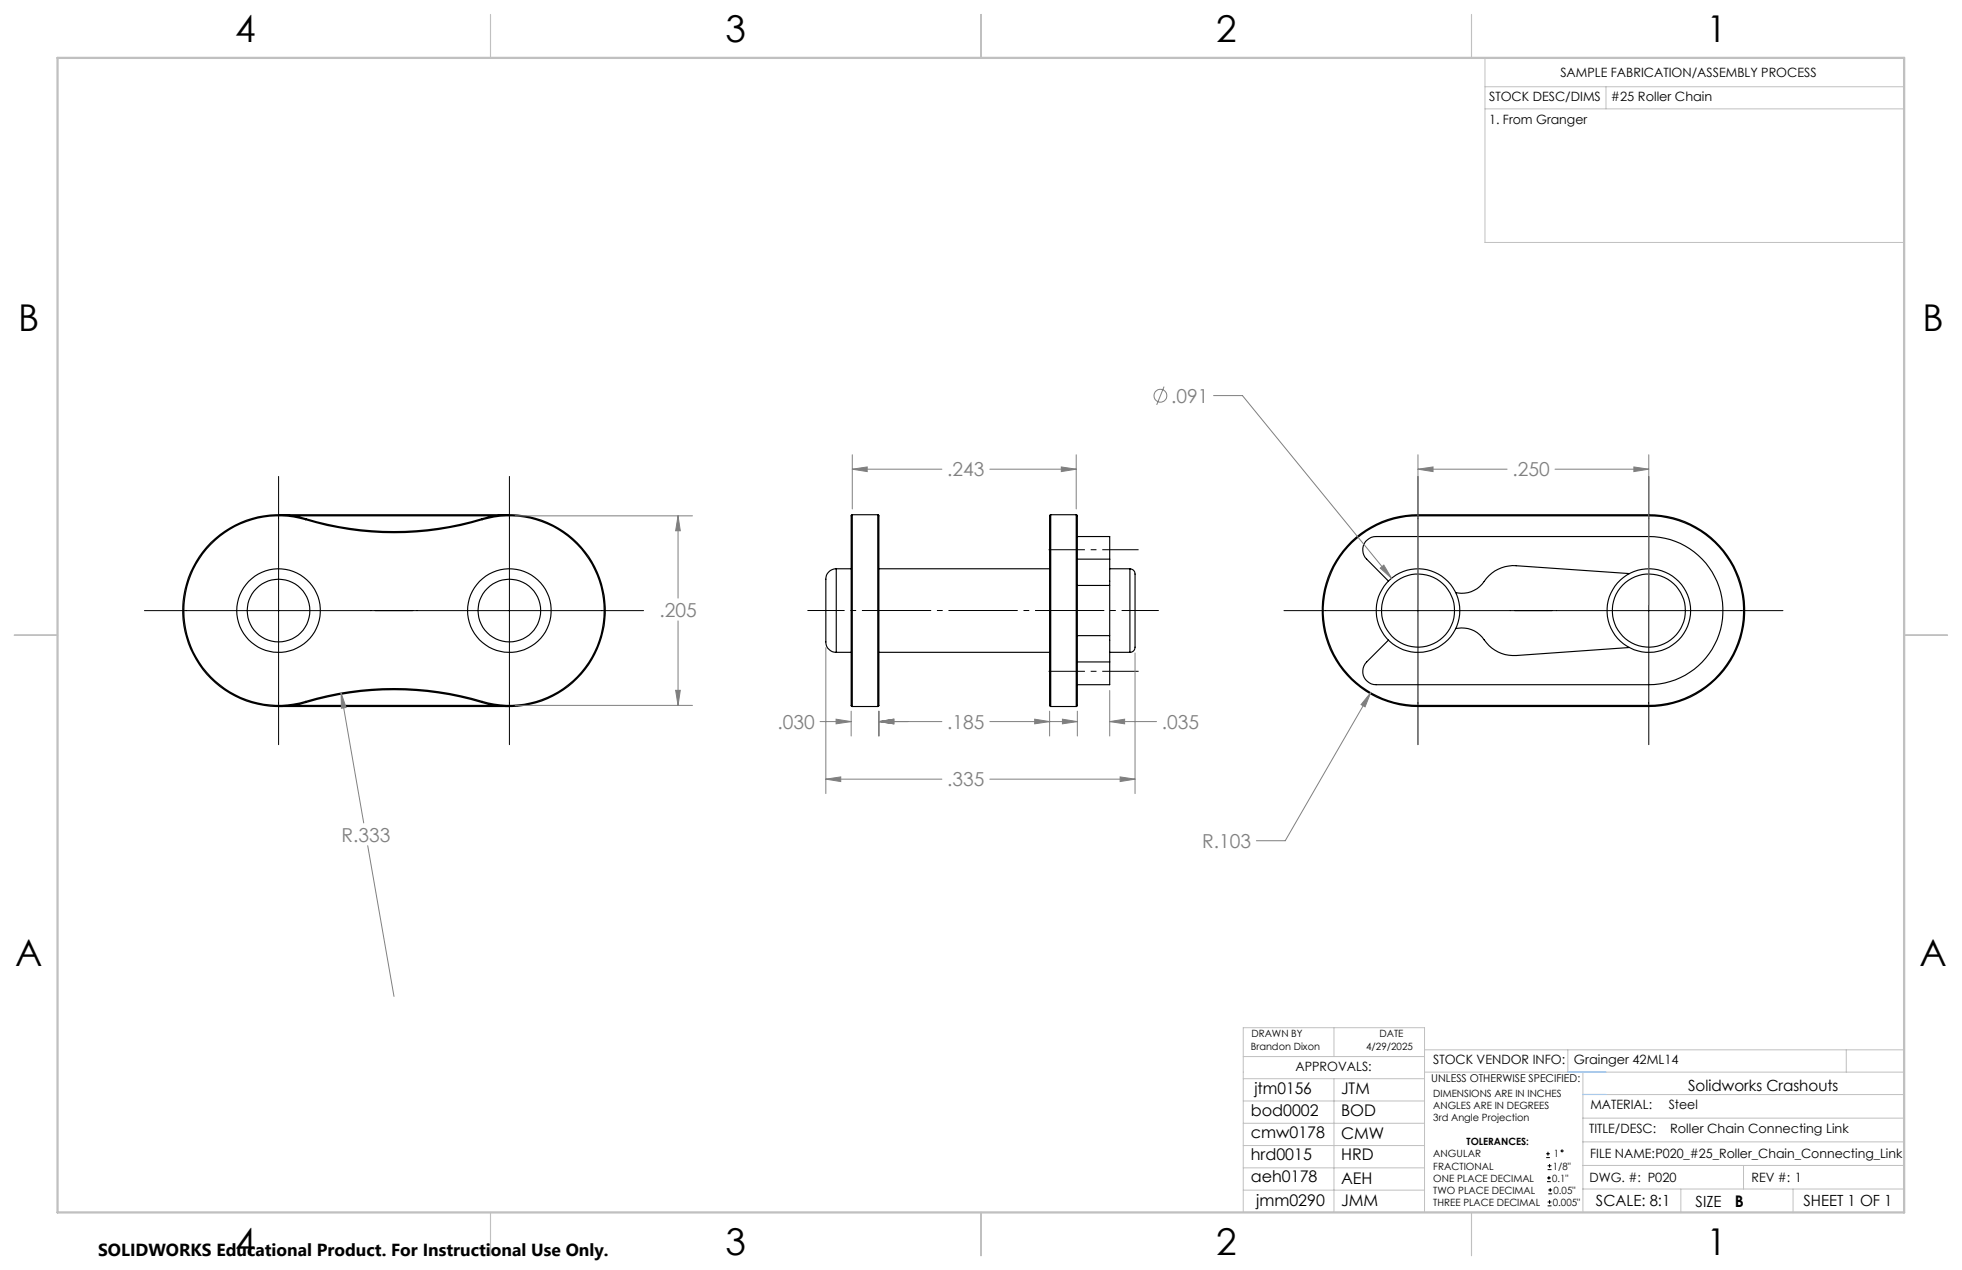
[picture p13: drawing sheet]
<svg xmlns="http://www.w3.org/2000/svg" width="432mm" height="279mm" viewBox="0 0 432 279" stroke-linecap="round" stroke-linejoin="round" font-family="sans-serif">
<defs><g id="words">
<g font-size="8.1">
<text x="51.7" y="9.3">4</text>
<text x="159.7" y="9.3">3</text>
<text x="267.6" y="9.3">2</text>
<text x="375.6" y="9.3">1</text>
<text x="4" y="72.8">B</text>
<text x="423.1" y="72.8">B</text>
<text x="3.3" y="212.5">A</text>
<text x="422.4" y="212.5">A</text>
<text x="51.7" y="276">4</text>
<text x="159.7" y="276">3</text>
<text x="267.6" y="276">2</text>
<text x="375.6" y="276">1</text>
</g>
<g font-size="4.2" fill="#808080">
<text x="257.7" y="88.6">.091</text>
<text x="208.5" y="104.8">.243</text>
<text x="332.9" y="104.8">.250</text>
<text x="145.1" y="135.7">.205</text>
<text x="171.1" y="160.3">.030</text>
<text x="208.5" y="160.3">.185</text>
<text x="255.7" y="160.3">.035</text>
<text x="208.5" y="173">.335</text>
<text x="75.1" y="185.1">R.333</text>
<text x="264.6" y="186.6">R.103</text>
</g>
<text font-size="3.8" x="21.6" y="276.3">SOLIDWORKS Educational Product. For Instructional Use Only.</text>
<g font-size="3.5">
<text x="275.3" y="245.6">bod0002</text>
<text x="276.1" y="240.6">jtm0156</text>
<text x="295.1" y="240.7">JTM</text>
<text x="295.1" y="245.4">BOD</text>
<text x="275.3" y="250.3">cmw0178</text>
<text x="295.1" y="250.7">CMW</text>
<text x="275.3" y="255.2">hrd0015</text>
<text x="295.1" y="255.2">HRD</text>
<text x="275.3" y="260">aeh0178</text>
<text x="295.1" y="260.4">AEH</text>
<text x="276.4" y="265.3">jmm0290</text>
<text x="295.1" y="265.3">JMM</text>
<text x="381.8" y="265.6">B</text>
</g>
<g font-size="3.4">
<text x="371.5" y="240.1">Solidworks Crashouts</text>
<text x="351.2" y="265.2">SCALE: 8:1</text>
<text x="373.2" y="265.6">SIZE</text>
<text x="396.9" y="265.2">SHEET 1 OF 1</text>
</g>
<g font-size="2.8">
<text x="343.4" y="16.9">SAMPLE FABRICATION/ASSEMBLY PROCESS</text>
<text x="327.7" y="22.3">STOCK DESC/DIMS</text>
<text x="354.5" y="22.2">#25 Roller Chain</text>
<text x="327.7" y="27.3">1. From Granger</text>
<text x="285.1" y="235.7">APPROVALS:</text>
<text x="315.4" y="234.1">STOCK VENDOR INFO:</text>
<text x="346.4" y="234.1">Grainger 42ML14</text>
<text x="350" y="244.1">MATERIAL:</text>
<text x="367.3" y="244.1">Steel</text>
<text x="349.7" y="249.2">TITLE/DESC:</text>
<text x="367.6" y="249.2">Roller Chain Connecting Link</text>
<text x="350" y="254.7">FILE NAME:P020_#25_Roller_Chain_Connecting_Link</text>
<text x="349.8" y="260">DWG. #: P020</text>
<text x="385.5" y="260">REV #: 1</text>
</g>
<text font-size="2.4" x="315" y="238.1">UNLESS OTHERWISE SPECIFIED:</text>
<g font-size="2.2">
<text x="275.3" y="231.1">Brandon Dixon</text>
<text x="275.4" y="228.2">DRAWN BY</text>
<text x="300.7" y="231.1">4/29/2025</text>
<text x="303.6" y="228.2">DATE</text>
<text x="315.4" y="241.4">DIMENSIONS ARE IN INCHES</text>
<text x="315.4" y="244">ANGLES ARE IN DEGREES</text>
<text x="315.4" y="246.7">3rd Angle Projection</text>
<text x="322.8" y="252">TOLERANCES:</text>
<text x="315.4" y="254.6">ANGULAR</text>
<text x="315.4" y="257.3">FRACTIONAL</text>
<text x="341.8" y="257.3">1/8&quot;</text>
<text x="342" y="254.6">1</text>
<text x="315.4" y="262.6">TWO PLACE DECIMAL</text>
<text x="315.4" y="260">ONE PLACE DECIMAL</text>
<text x="341.6" y="260">0.1&quot;</text>
<text x="341.9" y="262.6">0.05&quot;</text>
<text x="315.4" y="265.3">THREE PLACE DECIMAL</text>
<text x="341.8" y="265.3">0.005&quot;</text>
</g>
</g></defs>
<g fill="none" stroke="#000" stroke-width=".25">
<path d="M61.3 113.2h50.8M64.5 113.5h44.4M67.3 114.3a20.9 20.9 0 0 0-26.8 20 20.9 20.9 0 0 0 26.8 20M67.3 114.3a67.4 67.4 0 0 0 38.8 0M67.3 114.1a21.1 21.1 0 0 0-27.1 20.2 21.1 21.1 0 0 0 27.1 20.3M67.3 114.1v.2M67.3 114.1a67.7 67.7 0 0 0 38.7 0M106 114.1l.1 .2M106 114.1a21.1 21.1 0 0 1 27.2 20.2 21.1 21.1 0 0 1-27.2 20.3M106.1 114.3a20.9 20.9 0 0 1 26.9 20 20.9 20.9 0 0 1-26.9 20M187.6 113.2l-.3 .2v41.9l.3 .1M187.6 113.2v42.2"/>
<path d="M187.6 113.2h5.6M193.2 113.2l.2 .2v41.8l-.2 .2M193.2 113.2v42.2M231.2 113.2l-.2 .2v41.8l.2 .2M231.2 113.2v42.2M231.2 113.2h5.7M236.9 113.2v42.2M236.9 113.2l.2 .2v41.9l-.2 .1M237.1 118h7.1v5M312.1 113.5a20.8 20.8 0 0 0-20.9 20.8 20.8 20.8 0 0 0 20.9 20.9M312.1 113.2v.3M312.1 113.2a21.1 21.1 0 0 0-21.1 21.1 21.1 21.1 0 0 0 21.1 21.1"/>
<path d="M312.1 113.2h50.8M312.1 113.5h50.8M362.9 113.5a20.8 20.8 0 0 1 20.8 20.8 20.8 20.8 0 0 1-20.8 20.9M362.9 113.2v.3M362.9 113.2a21.1 21.1 0 0 1 21.1 21.1 21.1 21.1 0 0 1-21.1 21.1M184 125.1a2.41 2.41 0 0 0-2.2 3v12.4a2.39 2.39 0 0 0 2.2 3M184 125.1v18.4M184 125.1h3.3M193.4 125.1h37.6M237.1 123h7.1M237.1 139.8h7.1M237.1 128.8h7.1"/>
<path d="M244.2 123v22.6M244.2 125.1h4.5M248.7 125.1a1.31 1.31 0 0 1 1.1 1.8v9.5a30 30 0 0 1-.2 6.6l-.3 .3-.6 .2M248.7 125.1v18.4M305.6 127.8l-4.8-4.8a2.9 2.9 0 0 1-.7-3.2 2.9 2.9 0 0 1 2.8-1.8h60a16.3 16.3 0 0 1 16.3 16.3 16.3 16.3 0 0 1-16.3 16.3h-60a2.93 2.93 0 0 1-2.8-1.8 2.93 2.93 0 0 1 .7-3.2l4.8-4.8M320.4 138.3a6.2 6.2 0 0 1 6.7 3.1 7.7 7.7 0 0 0 6.6 2.8l24.9-1.7M358.6 126.2l-24.9-1.7a8.1 8.1 0 0 0-7.5 4 5.8 5.8 0 0 1-5.8 1.9M61.3 155.4h50.8M64.5 155.2h44.4M67.3 154.3v.3M67.3 154.3a68.2 68.2 0 0 1 38.8 0M67.3 154.6a67.7 67.7 0 0 1 38.7 0"/>
<path d="M106.1 154.3l-.1 .3M184 143.5h3.3M187.6 155.4h5.6M193.4 143.5h37.6M231.2 155.4h5.7M237.1 145.6h7.1M244.2 145.6v5h-7.1M244.2 143.5h4.5M312.1 155.2v.2M312.1 155.4h50.8M312.1 155.2h50.8M362.9 155.2v.2"/>
<circle cx="61.3" cy="134.3" r="9.2"/>
<circle cx="61.3" cy="134.3" r="6.9"/>
<circle cx="112.1" cy="134.3" r="9.2"/>
<circle cx="112.1" cy="134.3" r="6.9"/>
<circle cx="312.1" cy="134.3" r="8"/>
<circle cx="312.1" cy="134.3" r="9.2"/>
<circle cx="362.9" cy="134.3" r="8"/>
<circle cx="362.9" cy="134.3" r="9.2"/>
</g>
<g fill="none" stroke="#808080" stroke-width=".22">
<path d="M256.2 85.1l-1.6 4M267.1 87h6.3l32.8 40.2M113.4 113.5h39M149.2 113.5l.5 3.3h-1zM149.2 113.5v18.1M187.6 103.2l3.3-.5v1.1zM187.6 100v12M187.6 103.2h19.7M217.8 103.2h19.1M233.6 102.7l3.3 .5-3.3 .6zM236.9 100v12M312.1 103.2l3.3-.5v1.1z"/>
<path d="M312.1 103.2h19.6M312.1 100v33.1M342.2 103.2h20.7M359.6 102.7l3.3 .5-3.3 .6zM362.9 100v33.1M149.2 136.6v18.6M303.8 125l.8-.7 1.6 2.9zM75.1 152.5l1.1 3.1-1.1 .2zM75.1 152.5l4.9 28.5M113.4 155.2h39M148.7 151.9h1l-.5 3.3zM180.5 158.8h6.8"/>
<path d="M181.8 142.5v32.1M184 158.2l3.3 .6-3.3 .4zM187.3 156.5v5.4M193.4 158.8l3.3-.6v1zM193.4 156.5v5.4M193.4 158.8h13.9M217.8 158.8h19.3M227.7 158.2l3.3 .6-3.3 .4zM231 156.5v5.4M233.8 158.2l3.3 .6-3.3 .4zM237.1 156.5v5.4M244.2 158.8l3.3-.6v1z"/>
<path d="M244.2 158.8h10.3M244.2 151.9v10M249.8 143.7v30.9M301.7 152.4l-1.3 3.1-.9-.5zM301.7 152.4l-18.8 32.6h-6.4M181.8 171.4l3.2-.5v1zM181.8 171.4h25.5M217.8 171.4h32M246.5 170.9l3.3 .5-3.3 .5zM80.9 186.1l5.8 33.1"/>
<circle cx="255.4" cy="87.1" r="1.41"/>
</g>
<g fill="none" stroke="#000" stroke-width=".22">
<path d="M61.3 104.8v59M112.1 104.8v59M312.1 104.8v59M362.9 104.8v59M31.8 134.3h109.8M282.6 134.3h109.8M340.3 254.7h.8M340.3 253.8h.8M340.5 260h.8M340.5 259.2h.8M340.6 257.3h.9M340.6 256.5h.9"/>
<path d="M340.7 253.4v.8M340.9 258.7v.8M341 256.1v.8M340.6 265.3h.9M340.6 264.4h.9M340.7 262.6h.9M340.7 261.8h.9M341 264v.9M341.2 261.4v.8"/>
<circle cx="343.8" cy="253.2" r=".2"/>
</g>
<path d="M255 134.3h-77.3" fill="none" stroke="#000" stroke-width=".22" stroke-dasharray="15.2 1.3 1.3 1.3" stroke-dashoffset="7.1" stroke-linecap="butt"/>
<path d="M250.6 120.9h-19.8M250.6 147.7h-19.8" fill="none" stroke="#000" stroke-width=".22" stroke-dasharray="15.2 1.3 1.3 1.3" stroke-dashoffset="7.2" stroke-linecap="butt"/>
<g fill="none" stroke="#c0c0c0" stroke-width=".22">
<path d="M326.8 19.1h92.3M326.8 12.7v40.6h92.3M353.4 19.1v4.9M326.8 24h92.3M273.6 232.4h39.9M273.6 237.3h39.9M293.6 226.1v6.3M293.6 237.3v29.4M313.5 235.9h105.6M313.5 231h105.6M345.1 231v4.9M348.4 235.9v30.9"/>
<path d="M406.3 231v4.9M273.6 242.2h39.9M273.6 247.1h39.9M273.6 252h39.9M273.6 256.9h39.9M348.4 246h70.7M348.4 256.4h70.7M348.4 251.2h70.7M348.4 240.8h70.7M383.7 256.4v5.2M273.6 261.8h39.9M313.5 266.7v-40.6h-39.9v40.6h74.4"/>
<path d="M348.4 261.6h70.7M369.9 261.6v5.2M394.6 261.6v5.2"/>
</g>
<path d="M107.9 3.2v9.5M215.9 3.2v9.5M323.8 3.2v9.5M3.1 139.7h9.6M419.1 139.7h9.5M107.9 266.7v9.6M215.9 266.7v9.6M323.8 266.7v9.6" fill="none" stroke="#c0c0c0" stroke-width=".25"/>
<path d="M12.7 12.7h406.4v254h-406.4z" fill="none" stroke="#c0c0c0" stroke-width=".5"/>
<path d="M345.1 235.9h8.3M348.4 240.8h5" fill="none" stroke="#53a9ff" stroke-width=".22"/>
<path d="M187.6 103.2l3.3-.5v1.1zM233.6 102.7l3.3 .5-3.3 .6zM181.8 171.4l3.2-.5v1zM246.5 170.9l3.3 .5-3.3 .5zM193.4 158.8l3.3-.6v1zM227.7 158.2l3.3 .6-3.3 .4zM184 158.2l3.3 .6-3.3 .4zM193.4 158.8l3.3-.6v1zM244.2 158.8l3.3-.6v1zM233.8 158.2l3.3 .6-3.3 .4zM312.1 103.2l3.3-.5v1.1zM359.6 102.7l3.3 .5-3.3 .6zM303.8 125l2.4 2.2-1.6-2.9zM301.7 152.4l-2.2 2.6 .9 .5zM149.2 113.5l.5 3.3h-1zM148.7 151.9h1l-.5 3.3zM75.1 152.5v3.3l1.1-.2z" fill="#808080"/>
<use href="#words"/>
</svg>
